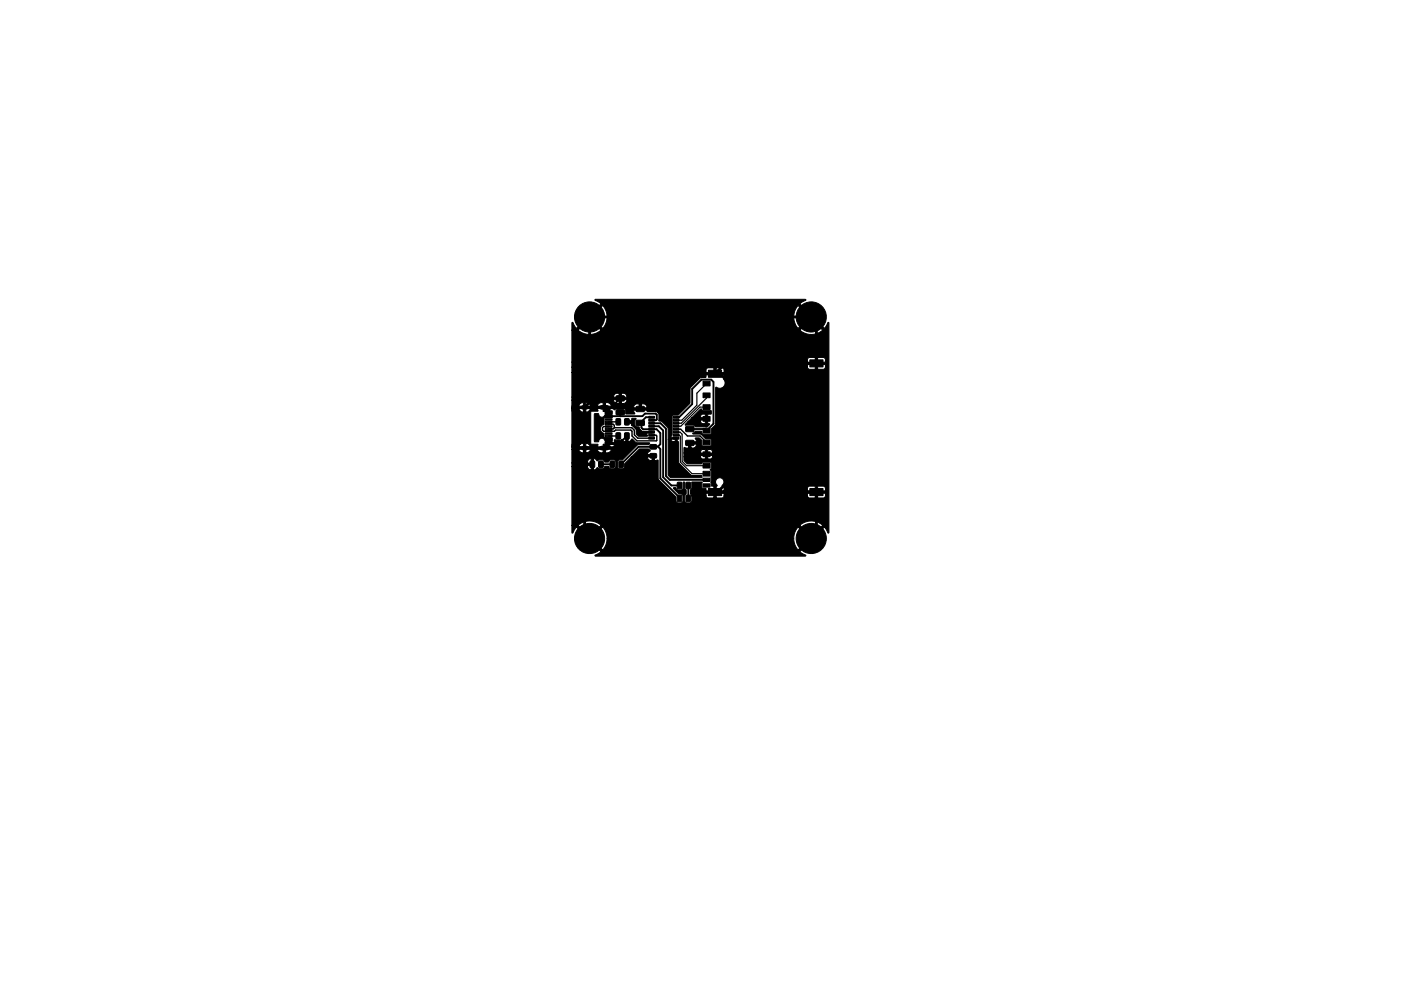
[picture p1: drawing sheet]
<svg xmlns="http://www.w3.org/2000/svg" width="297mm" height="210mm" viewBox="0 0 297 210" stroke-linecap="round" stroke-linejoin="round" font-family="sans-serif">
<g fill="#000" stroke="#000" stroke-width=".21">
<path d="M121.3 68.4h.2l.7 1.3 2.4-2.5h.8l2.4 2.5 .7-1.3 .2-1.1h39.6l.2 1.1 .7 1.3 2.4-2.5-2.4-2.4a3.5 3.5 0 0 0-.9 2.5h-39.6l-.2-1.2-.7-1.3-2.4 2.4h-.8l2.8-2.7-1.2-.8 .1-.2h44.5v.2l-1.2 .8 5.2 5.2 .7-1.3 .2 .1v44.6h-.2l-.7-1.3-5.2 5.2 1.2 .8-.1 .2h-44.4l-.1-.2 1.2-.8-2.8-2.8h.8l2.4 2.5 .7-1.3 .2-1.1h39.6l.2 1.1 .7 1.3 2.4-2.5-2.4-2.4-.7 1.3-.2 1.2h-39.6a3.5 3.5 0 0 0-.9-2.5l-2.4 2.4h-.8l-2.4-2.4-.7 1.3-.2-.1v-1.5h1.3l2.4 2.4 2.4-2.4h42.2l2.4 2.4 2.4-2.4a3.7 3.7 0 0 0-4.8 0h-42.2a3.7 3.7 0 0 0-4.8 0h-1.3v-12.5h3.3a.74 .74 0 0 0 .7 .7l.9-.1 .5-.4 .3 .2h.8l.5-.5 .7 .1 .5 .4h.7l.3-.3 .1-1.1-.3-.4-.8-.1-.3 .2-.2 .3h-.7l-.5-.4h-.8l-.4 .2-.3-.4-.4-.1-.1 2.4h-.5v-.9h-.7v.2h-3.3v-.8h4v-.9a.74 .74 0 0 0-.7 .7v.2h-3.3v-2.9l1.4 .1a.98 .98 0 0 0 1 .7h.5a.99 .99 0 0 0 1-.8h1.4l.6 .7 1.5 .1 .5-.2 .5-.6h-1.3v.8h-.5v-.8h-3.7v.8h-.5v-.8h-2.4v-1.1h1.8l-.4 .6h2.5l-.4-.6 2 .1-.2 .5h3a.52 .52 0 0 0 .7-.5h-1v.5h-.5v-.5h-.4v.5h-.5v-.6h2.3l.1-.9 1.1 .1 .5-.2 .3 .4 .5 .1v-1.3l.1-.2 .4 .1v1.4l.4-.1 .4-.5 1 .8 2.7 .1-.2 .3-2.4 .1-3.1 3.1-.9 .2-.2 .3 .1 1.2 .4 .2 .9-.1 .1-.9 1.4-1.4h3.5l.3 .6 .6 .1v-.7h-4.4l1.8-1.7h2l.3 .4-.5 .3-.1 .4 1.4 .1 .1 1.2h.7l.1 4.1 3.7 3.6v.9l.4 .4h.7l.3-.3 .1-1.2-.3-.3-.6-.1-1.1-1.3h.5l.4 .4h.9l.2-.3v-1.2a.17 .17 0 0 1 .2-.1 .17 .17 0 0 1 .1 .2l.1 1.1 .3 .4v.8l-.3 .4v1.1l.4 .4h.7l.3-.3 .1-1.2h3l.1 .3 .4 .2h2.9l.4-.5h17.7l.4 .5h2.9l.4-.2 .1-.3v-.5h-1.6v.9h-.6v-.9h-1.6v.5h-17.7v-.5h-1.6v.9h-.6v-.9h-1.6v.5h-3l-.3-.4v-.8l.3-.4v-1.2l.1-.1h2v1.2l.2 .1h.6l.1 .5h1.6v-.9l-.5-.1v-.9h.9l.4 .8-.2 .2v.9h23.1v-.7l-.5-.3h-1.1v1h-.6v-1l-1.4 .1-.2 .3v.6h-17.7v-.7l-.4-.3a.96 .96 0 0 0 0-1.6 .89 .89 0 0 0-1.4 .7h-.9v-2.2l-.2-.3 .2-.4v-1l-.1-.2h-1.7l-.3 .3h-2.9l-.8-.6v-.9h3.5l.2 .3 .3 .2h1.7l.3-.3v-.5h-.9v.8h-.6v-.8h-1v.3h-3.5v-.8h6.1l-.1-.5-.4-.2h-.5v.7h-.6v-.7h-.7l-.2 .2-.1 .5h-3.5l.1-1.2 1.9 .2a.73 .73 0 0 0 .6-.9h-1.1v.8h-.5v-1.2l1.7-.1-.3-.6 .1-.2h.8l.5 .5v1l.2 .2h1.6l.2-.1v-1.2l-.2-.2h-1l-.8-.9-1.8-.1-.1-.1 .6-.5h1.2l.1 .6h1.8l.2-.1v-1l.9-1 .1-7.9a1.23 1.23 0 0 0 1.7-.1 1.23 1.23 0 0 0-.1-1.7l.1-.7h-3.8l-.1 .5-1.1 .1-2.2 2.1v3.3l-2.5 2.4-1.1 .1-.2 .1v3.8l-.3 .8h1.3l.1 .9 .3 .1v4.4l2.6 2.6 2.2 .1 .1 .4-6.6 .1-.5-.5-.1-7.7h.6l.3 .4 .6 .1 .1-.5h-1.6v-2.4l-1.2-1.3-.7-.2v-1.4l-.4-.5-2-.1-.2-.3h-2.7l.1 .8h-1.7l-.2-.8-.2-.3h-1.7a.5 .5 0 0 1-.8 0h-.6v.5h-1.4h.9v-.5h-.4v.5h-.5v-.5h-1.3l.2 .4-.1 .1h-1.9l.4-.5h-2.5l.4 .5h-1.8v-.7h15.9a.75 .75 0 0 0-.8-.8h-.4v.8h-.5v-.8l-.9 .1-.3 .7h-13v-.3h8.3a.95 .95 0 0 0-.9-.8h-.3v.8h-.5v-.8h-.4l-.5 .2-.4 .6h-1.4a.98 .98 0 0 0-1-.8v.8h-.5v-.8a.94 .94 0 0 0-1 .8h-1.4v-1.3h8.8l.1 .4 .3 .2 1.7 .1a.73 .73 0 0 0 .7-.8h-1.1v.8h-.6v-.8l-9.9 .1v-.6h11.6a.75 .75 0 0 0-.7-.9h-.4v.9h-.6v-.9l-.8 .2-.3 .7h-8.8v-5.3h32.2v-.6l-.4-.4h-1.2v1h-.6v-1l-1.4 .1-.2 .3v.6h-28.4v-1.1h49.9l.4 .5h2.9l.5-.3v-.7h-1.6v.9h-.6v-.9h-1.6v.5h-49.9v-1.1h53.7v-.6l-.4-.4h-1.2v1h-.6v-1l-1.4 .1-.2 .3v.6h-49.9v-6.8h1.3a3.7 3.7 0 0 0 4.8 0l42.2 .1a3.7 3.7 0 0 0 4.8-.1l-2.4-2.4-2.4 2.4h-42.2l-2.4-2.4-2.4 2.4h-1.3zM171.7 76.3h2.8v1.5h-2.8zM125.1 97.9l.7-.1 .3 .2v.9l-.2 .3h-.6l-.2-.2zM121.3 86.5h3.9v8.5h-3.9v-.2h3.9a.95 .95 0 0 0-1-.7v.7h-.5v-.7a.94 .94 0 0 0-1 .7h-1.4v-8.1h1.4a.96 .96 0 0 0 1 .7h.5a.94 .94 0 0 0 1-.7h-1v.7h-.5v-.7h-2.4zM126 87.8l.8-.1a.86 .86 0 0 0 1 .8l.5-.5h1.3l.2 .2-.1 .4-1.6 .1-.1 1.3-.6 .6v.8l.7 .6v.8l1.6 .2v.4h-1.4a.71 .71 0 0 0-.9-.4 .71 .71 0 0 0-.5 .7h-.8l-.1-.1zM127 97.9l.7-.1 .2 .2v.9l-.1 .3h-.6l-.3-.2zM128.3 87.2h1.5v.6h-1.5zM128.3 88h1.5v.6h-1.5zM128.3 89.3h1.5v.3h-1.5zM128.3 90.3h1.5v.3h-1.5zM128.3 90.8h1.5v.3h-1.5zM128.3 91.8h1.5v.3h-1.5z"/>
<path d="M128.3 92.9h1.5v.6h-1.5zM128.3 93.7h1.5v.6h-1.5zM128.3 92.3h1.5v.3h-1.5zM128.3 91.3h1.5v.3h-1.5zM128.3 89.8h1.5v.3h-1.5zM128.3 88.8h1.5v.3h-1.5zM129.4 97.9l.7-.1 .2 .1v1.1l-.2 .2h-.5l-.3-.2zM130.6 91.9l.8-.1 .2 .2v.9l-.2 .3h-.6l-.2-.2zM130.6 88.9l.8-.1 .2 .2v.9l-.2 .3h-.6l-.2-.2zM130.7 87l1.5-.1 .2 .2v.8l-.2 .1h-1.4l-.2-.2zM130.7 84h1.5l.2 .2v.7l-.2 .2h-1.4l-.2-.3zM131.3 97.9l.6-.1 .3 .1v1.1l-.2 .2h-.6l-.2-.2z"/>
<path d="M132.5 91.9l.7-.1 .2 .2v.9l-.1 .3h-.7l-.2-.2zM132.5 88.9l.7-.1 .2 .2v.9l-.1 .3h-.7l-.2-.2zM132.7 89.3l1.2-.1 .1-.4h.8l-.2 .6 .1 1 .8 .2 .1 .4 .5 .5h2.1l.1 .3-1.3 .1 .3 .5-.1 .2-1.8-.1-.5-.4-.1-1-.9-.8v-.5l-1.2-.1zM134.9 89.2h1.6l.1 .2v.7l-.2 .2h-1.4l-.1-.3zM134.9 86.3l1.6-.1 .1 .2v.8l-.2 .1h-1.4l-.1-.2zM137.5 88.3h1.3v.4h-1.3zM137.5 89h1.3v.4h-1.3zM137.5 89.6h1.3v.4h-1.3zM137.5 90.2h1.3v.4h-1.3zM137.5 90.9h1.3v.4h-1.3zM137.5 91.5h1.3v.4h-1.3zM137.5 92.1h1.3v.4h-1.3z"/>
<path d="M137.5 92.8h1.3v.4h-1.3zM137.8 94.4l1.3-.1 .1 .2v.6l-.2 .2h-1.1l-.1-.3zM137.8 96.3l1.3-.1 .1 .2v.6l-.2 .2h-1.1l-.1-.3zM142.8 92.8h1.1v.4h-1.1zM142.8 92.1h1.1v.4h-1.1zM142.8 91.5h1.1v.4h-1.1zM142.8 90.9h1.1v.4h-1.1zM142.8 90.2h1.1v.4h-1.1zM142.8 89.6h1.1v.4h-1.1zM142.8 89h1.1v.4h-1.1zM142.8 88.3h1.1v.4h-1.1zM145.4 90.5h1.6l.2 .2-.1 .7-.2 .2h-1.4l-.2-.3z"/>
<path d="M145.4 93.5l1.6-.1 .2 .2-.1 .8-.2 .1h-1.4l-.2-.2zM148.5 86.8h.2l.3 .3 1.8 .1v.6l-.7 .1v2h.3v.2l-.5 .5h-2.4l-.5-.4h-1.7v-.2l.6-.6h2.6l.3 .4 .7 .1v-.8h-.9l-.1 .3h-2.6l.8-.8h2.8v-.7h-.7l-.2 .2-.1 .5h-1.8zM149 83.4h1.6v1h-1.6zM149 85.9h1.6v1h-1.6zM149 88.4h1.6v1h-1.6zM149 90.9h1.6v1h-1.6zM149 93.4h1.6v1h-1.6zM149 95.9h1.6v1h-1.6zM149 98.3h1.6v1h-1.6zM149 80.9h1.6v1h-1.6zM150.2 78.5h2.8v1.5h-2.8zM143.6 102.4l.7-.1 .3 .2v.9l-.2 .3h-.6l-.2-.2z"/>
<path d="M143.6 105.1l.7-.1 .2 .2v1l-.1 .2h-.6l-.2-.1zM145.5 102.4l.7-.1 .2 .2v.9l-.1 .3h-.7l-.2-.2zM145.5 105.1l.7-.1 .2 .2v1l-.1 .2h-.6l-.2-.1zM149 100h1.6v1h-1.6zM149 101.5h1.6v.7h-1.6zM149 102.7h1.6v.7h-1.6zM150.2 103.6h2.8v1.5h-2.8zM171.7 103.6h2.8v1.5h-2.8z"/>
<circle cx="125" cy="67.2" r="3.2"/>
<circle cx="172" cy="67.2" r="3.2"/>
<circle cx="135.5" cy="91.5" r=".4"/>
<circle cx="135.7" cy="85.2" r=".4"/>
<circle cx="138.5" cy="98.2" r=".4"/>
<circle cx="142.5" cy="94.5" r=".4"/>
<circle cx="147" cy="95.7" r=".4"/>
<circle cx="147.3" cy="89.2" r=".4"/>
<circle cx="125" cy="114.2" r="3.2"/>
<circle cx="172" cy="114.2" r="3.2"/>
</g>
<path d="M123.6 95.1h.6M123.6 86.4h.6M127.6 95.1h1.1M127.6 86.4h1.1" fill="none" stroke="#000" stroke-width="1"/>
<g fill="none" stroke="#000" stroke-width=".4">
<path d="M123.9 98.4l1.7 .1M127.4 98.5h2.4M128.1 86.4l.9 .9M129 88.3h7.2l.6-.6h2.2l.2 .3v1l-.1 .2h-1M131.5 87.5v.8M131.5 84.5l-2.5 2.5v.5M132.9 89.5h.6l2.2 2.2h2.4M132.9 92.5l-1.5 1.5h-2.4l-.9 1.1M135.8 85.2v1.6M138.1 88.5h-1.2l-1.1 1.2 .2 .3v.7l.3 .4h2.9l.8 .8v2.3l-.5 .5M138.1 89.8h1.9l1.2 1.1v10.1l.8 .8h7.8M138.1 90.4h1.6l.9 .9v9.9l1.7 1.8h1.8"/>
<path d="M138.5 96.7v1.5M138.5 94.7v.1M139.5 94.7l-4.1 .1-3.7 3.7M139.5 94.7l.5 .5v6.3l4.1 4.1v.1M143.3 88.5h.7l2.8-2.8v-3.2l1.9-2h2.1l.5 .5v8.9l-1.5 1.5-.3-.4h-3.3M143.5 93v.5l-1 1M146.2 94v1l1.4 1.4h2.2M149.8 88.9h-2.2l-.4 .3M145.9 103v2.7"/>
</g>
<path d="M128.1 86.4h-4.2l1.1-1v-18.2h47l1.1 1.1v8.8h-19.3l-2.2 2.2h1.1l1.3 1.4v21.8l-1.9 1.9M128.1 95.1h-4.2v18.1l1.1 1M151.6 104.4h21.5v8.7l-1.1 1.1" fill="none" stroke="#000" stroke-width=".6"/>
<path d="M129 89.5h2.1M129 90.5h-1l-.2 .2v.6l.2 .2h2.2l.3-.3h3.3l.2 .3v1l1 1h4.1l.1-1-.1-.2h-1M129 90h1l.2 .2v.5M129 92.5h2.1M130.2 90.7l-.2 .3h-1M130.2 90.7h3.8l.5 .6v.9l.7 .8h2.9M143.3 91.1h1l1.5 1.4h2.6l1.4 1.4" fill="none" stroke="#000" stroke-width=".3"/>
<path d="M143.3 91.7h.9l.4 .4v5.8l1 .9h4.2M143.3 92.3h.7l.2 .3v5.4l2.5 2.5h3.1M149.8 81.4l-2 2v2.6l-3.2 3.2h-1.3M149.8 83.9v.5l-5.3 5.4h-1.2M149.8 86.4h-1.4l-4.1 4h-1" fill="none" stroke="#000" stroke-width=".25"/>
</svg>
